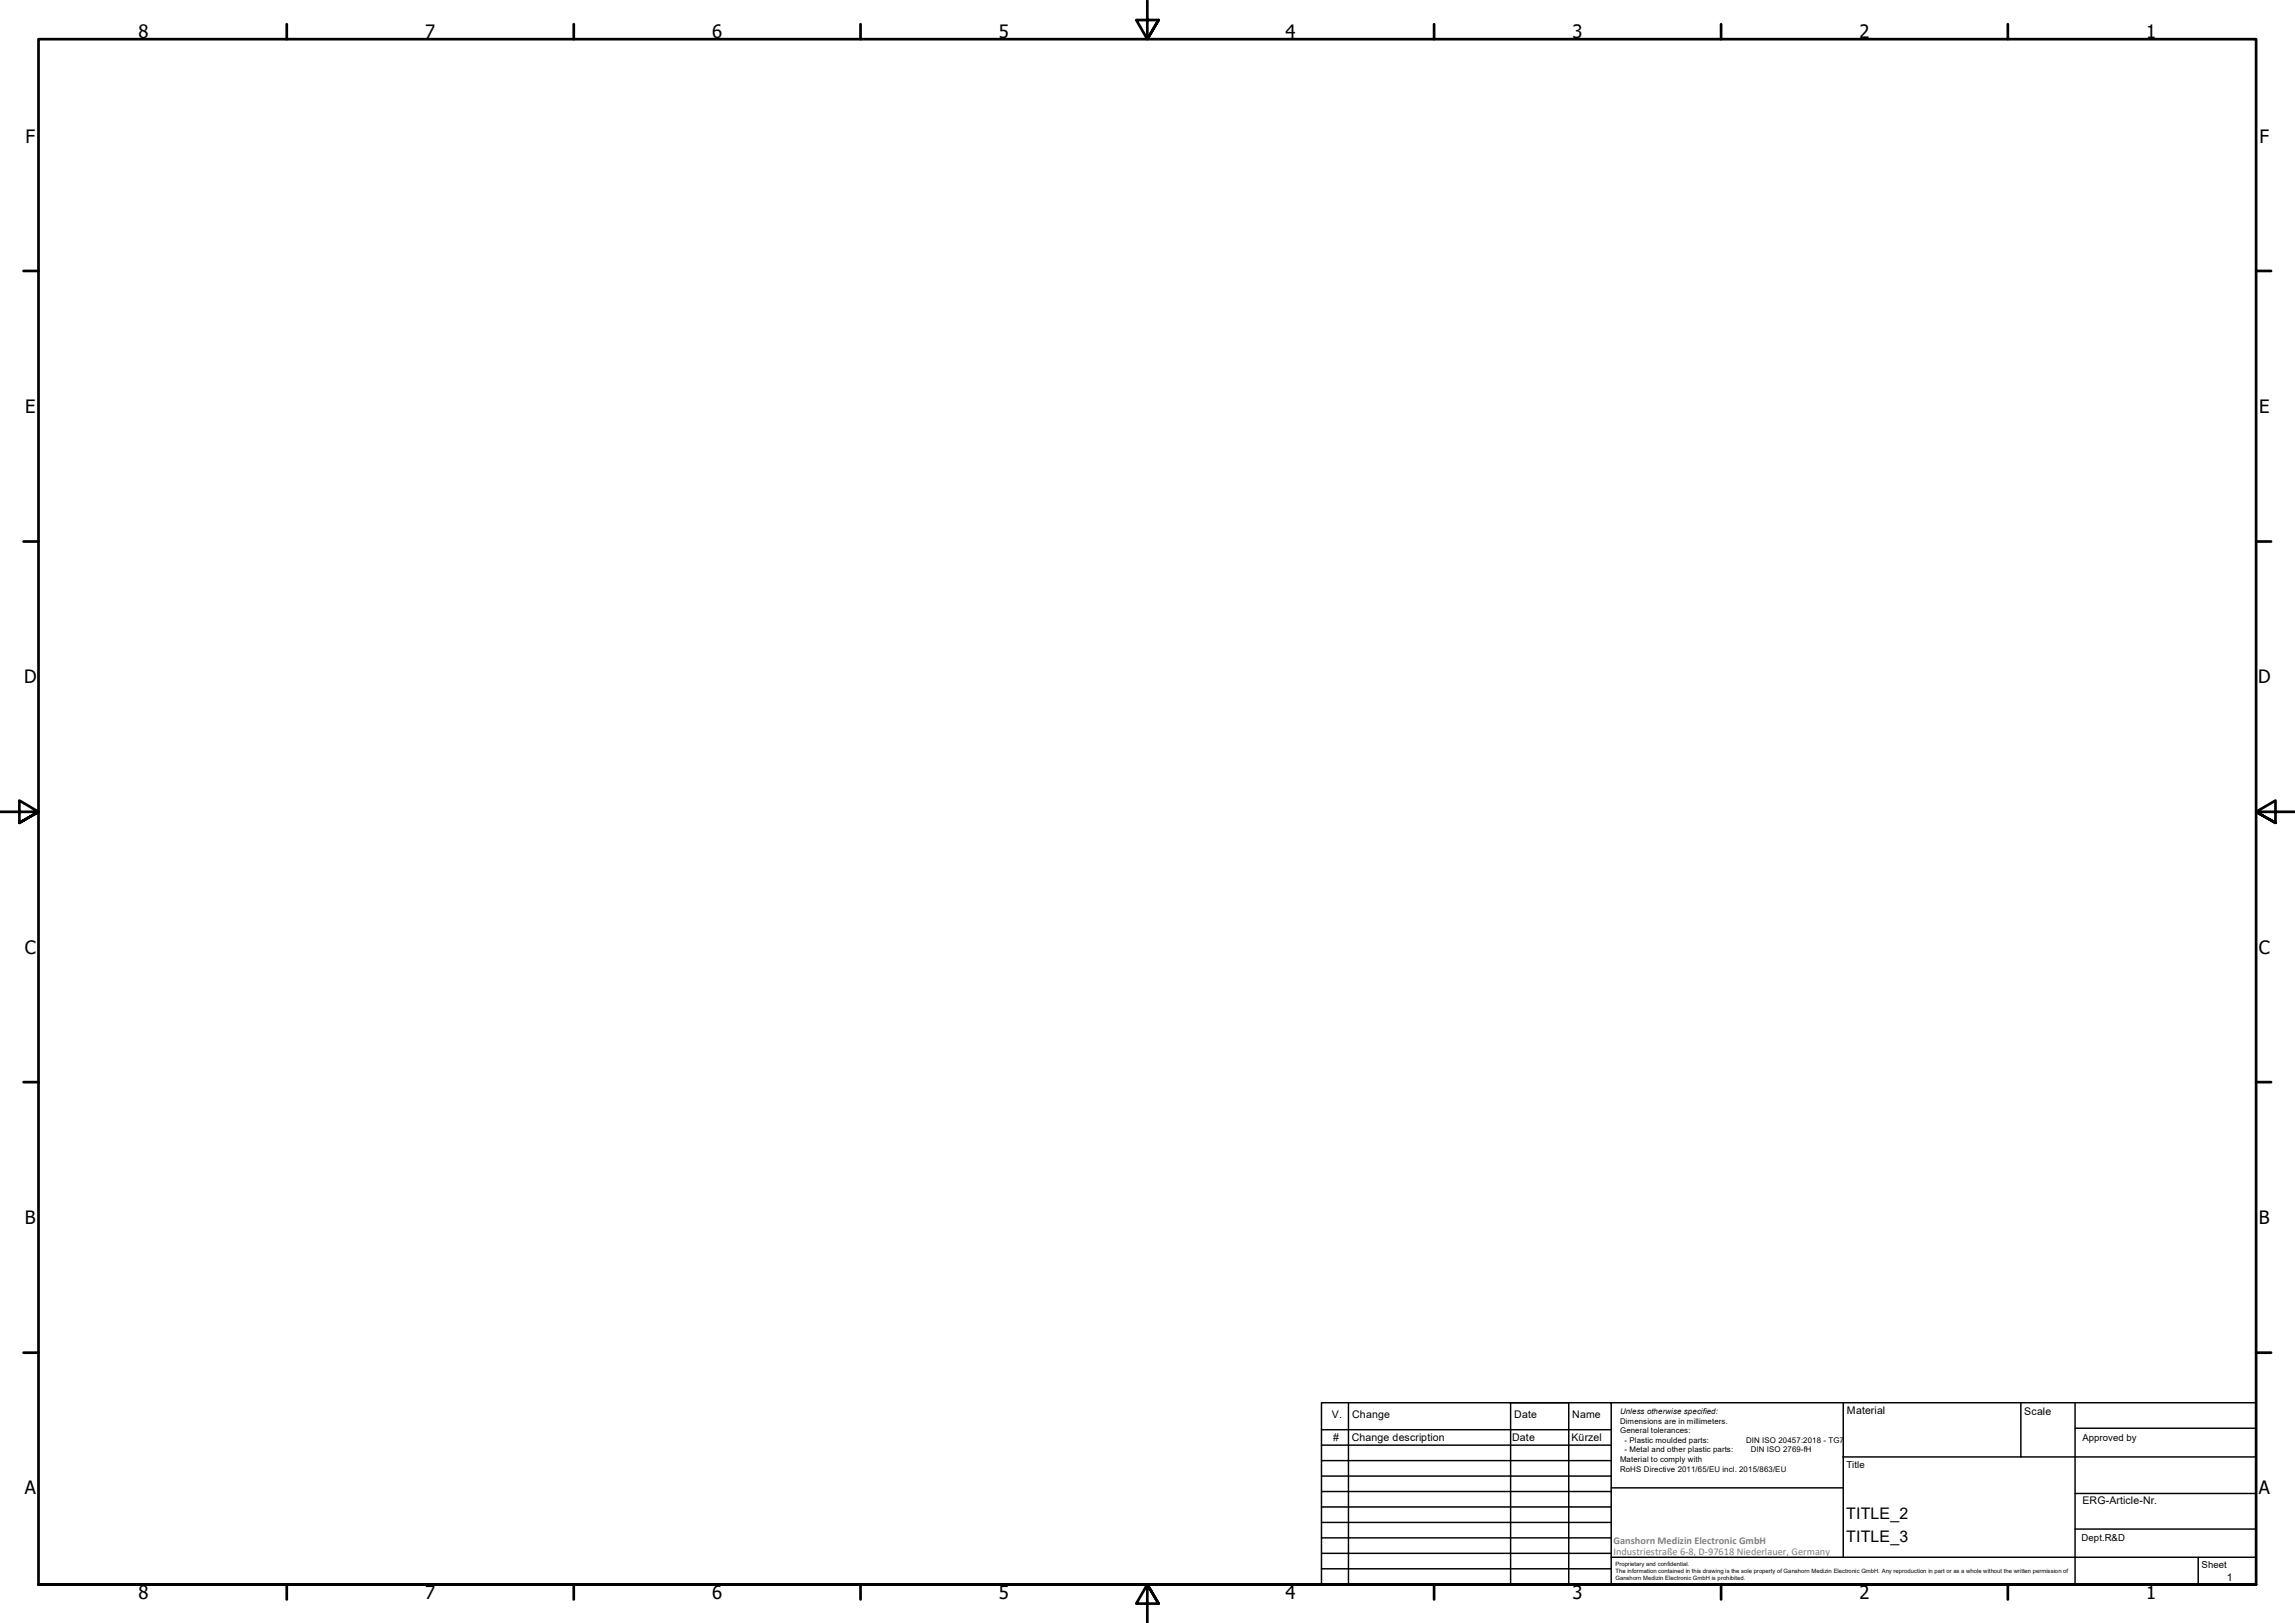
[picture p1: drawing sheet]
<svg xmlns="http://www.w3.org/2000/svg" width="594mm" height="420mm" viewBox="0 0 594 420" stroke-linecap="round" stroke-linejoin="round" font-family="sans-serif">
<defs><g id="words">
<g font-size="4.8">
<text x="35.8" y="9.8">8</text>
<text x="110" y="9.8">7</text>
<text x="184.3" y="9.8">6</text>
<text x="258.6" y="9.8">5</text>
<text x="332.8" y="9.8">4</text>
<text x="407" y="9.8">3</text>
<text x="481.3" y="9.8">2</text>
<text x="555.6" y="9.8">1</text>
<text x="6.6" y="36.9">F</text>
<text x="584.9" y="36.9">F</text>
<text x="6.5" y="106.9">E</text>
<text x="584.8" y="106.9">E</text>
<text x="6.2" y="176.9">D</text>
<text x="584.5" y="176.9">D</text>
<text x="6.4" y="246.9">C</text>
<text x="584.7" y="246.9">C</text>
<text x="6.4" y="316.9">B</text>
<text x="584.7" y="316.9">B</text>
<text x="6.4" y="386.9">A</text>
<text x="584.7" y="386.9">A</text>
<text x="35.8" y="414.1">8</text>
<text x="110" y="414.1">7</text>
<text x="184.3" y="414.1">6</text>
<text x="258.6" y="414.1">5</text>
<text x="332.8" y="414.1">4</text>
<text x="407" y="414.1">3</text>
<text x="481.3" y="414.1">2</text>
<text x="555.6" y="414.1">1</text>
</g>
<g font-size="4.1">
<text x="477.9" y="393.2">TITLE_2</text>
<text x="477.9" y="399.2">TITLE_3</text>
</g>
<g font-size="2.7">
<text x="344.7" y="367.1">V.</text>
<text x="350" y="367.1">Change</text>
<text x="392" y="367.1">Date</text>
<text x="407" y="367.1">Name</text>
<text x="478.1" y="366.1">Material</text>
<text x="524" y="366.2">Scale</text>
<text x="345.1" y="373">#</text>
<text x="349.9" y="373">Change description</text>
<text x="391.4" y="373.1">Date</text>
<text x="406.8" y="373.1">Kürzel</text>
<text x="539.1" y="389.2">ERG-Article-Nr.</text>
<text x="576.4" y="409.3">1</text>
</g>
<g font-size="2.7" fill="#808080">
<text x="417.6" y="399.8">Ganshorn Medizin Electronic GmbH</text>
<text x="417.6" y="402.6">Industriestraße 6-8, D-97618 Niederlauer, Germany</text>
</g>
<g font-size="2.5">
<text x="539.1" y="373">Approved by</text>
<text x="478" y="380">Title</text>
<text x="538.8" y="398.9">Dept.R&amp;D</text>
<text x="569.9" y="406">Sheet</text>
</g>
<g font-size="2">
<text x="419.4" y="366.1">Unless otherwise specified:</text>
<text x="419.4" y="368.5">Dimensions are in millimeters.</text>
<text x="419.4" y="371">General tolerances:</text>
<text x="420.5" y="373.5">- Plastic moulded parts:</text>
<text x="420.5" y="376">- Metal and other plastic parts:</text>
<text x="452" y="373.5">DIN ISO 20457:2018 - TG7</text>
<text x="453.2" y="376">DIN ISO 2769-fH</text>
<text x="419.4" y="378.5">Material to comply with</text>
<text x="419.4" y="381">RoHS Directive 2011/65/EU incl. 2015/863/EU</text>
</g>
<g font-size="1.5">
<text x="418.1" y="405.3">Proprietary and confidential.</text>
<text x="418.1" y="407.1">The information contained in this drawing is the sole property of Ganshorn Medizin Electronic GmbH. Any reproduction in part or as a whole without the written permission of</text>
<text x="418.1" y="408.9">Ganshorn Medizin Electronic GmbH is prohibited.</text>
</g>
</g></defs>
<!-- layer: Border (ISO) -->
<g fill="none" stroke="#000" stroke-width=".7">
<path d="M74.2 6.3v3.8M148.5 6.3v3.8M222.8 6.3v3.8M297 .2v9.9l-2.9-4.9h5.8l-2.9 4.9 2.9-4.9M371.2 6.3v3.8M445.5 6.3v3.8M519.7 6.3v3.8M6.1 70.1h3.9M584 70.1h3.9M6.1 140.2h3.9M584 140.2h3.9M0 210.2h10l-5-3v5.8l5-2.8-5 2.8"/>
<path d="M594 210.2h-10l5-3v5.8l-5-2.8 5 2.8M6.1 280.1h3.9M584 280.1h3.9M6.1 350.2h3.9M584 350.2h3.9M10 410.2v-400.1h574v400.1h-574h574M74.2 410.2v3.9M148.5 410.2v3.9M222.8 410.2v3.9M299.9 415.1l-2.9-4.9 2.9 4.9h-5.8l2.9-4.9v10M371.2 410.2v3.9M445.5 410.2v3.9"/>
<path d="M519.7 410.2v3.9"/>
</g>
<!-- layer: TitleBlock -->
<g fill="none" stroke="#000" stroke-width=".38">
<path d="M342.1 374.1h75M342.1 370.1h75M342.1 378.1h75M349.1 363.1v47M390.9 363.1h15M391 363.1v47M406.1 363.1v47M417.1 363.3v46.8h-75v-47h241.9v47.1h-167M477 377.2h107M477.1 363.1v40M523.1 363.1v14.1M537.1 363.1v47.1"/>
<path d="M537.1 369.7h46.9M342.1 394.1h75M342.1 382.1h75M342.1 386.1h75M342.1 390.1h75M342.1 398.1h75M417.1 385.2h60M537.1 395.8h46.9M537.1 386.6h46.9M342.1 402.1h75M342.1 406.1h75M390.9 410.1h15"/>
<path d="M417.1 403.1h166.9M569 403.2v7"/>
</g>
<use href="#words"/>
</svg>
